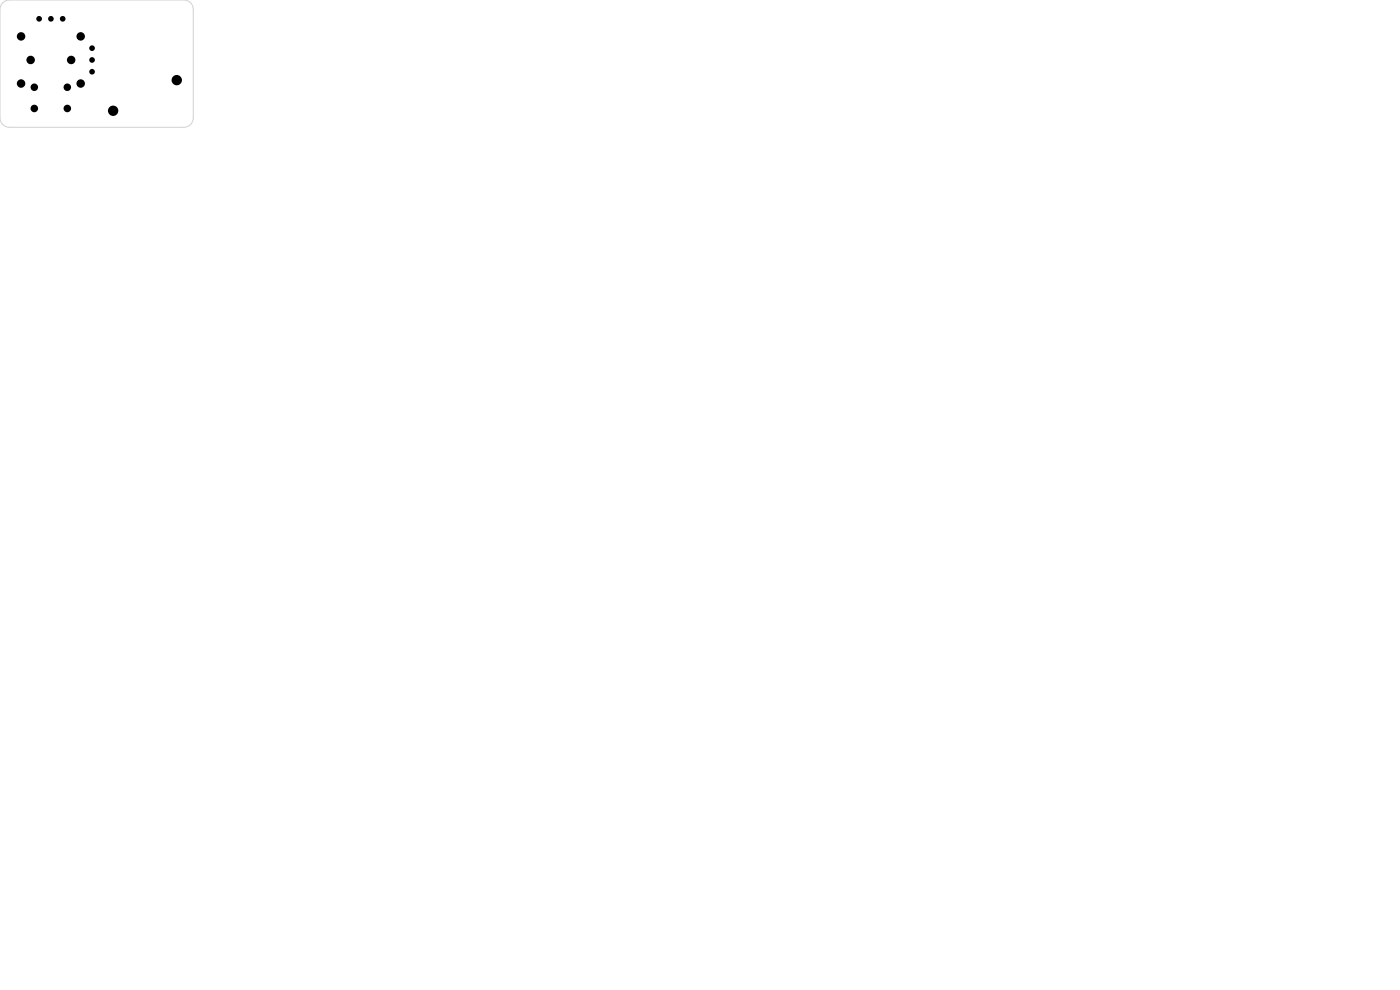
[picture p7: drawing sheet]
<svg xmlns="http://www.w3.org/2000/svg" width="297mm" height="210mm" viewBox="0 0 297 210" stroke-linecap="round" stroke-linejoin="round" font-family="sans-serif">
<path d="M.6 .6l.7-.5 .7-.1h37a2 2 0 0 1 2 2v23a2 2 0 0 1-2 2h-37a2 2 0 0 1-2-2v-23l.2-.8z" fill="none" stroke="#d0d2cd" stroke-width=".21"/>
<g fill="#000">
<circle cx="4.5" cy="7.7" r=".9"/>
<circle cx="4.5" cy="17.7" r=".9"/>
<circle cx="6.5" cy="12.7" r=".9"/>
<circle cx="7.3" cy="18.5" r=".8"/>
<circle cx="8.3" cy="4" r=".6"/>
<circle cx="10.8" cy="4" r=".6"/>
<circle cx="13.3" cy="4" r=".6"/>
<circle cx="14.3" cy="18.5" r=".8"/>
<circle cx="15.1" cy="12.7" r=".9"/>
<circle cx="17.1" cy="17.7" r=".9"/>
<circle cx="17.1" cy="7.7" r=".9"/>
<circle cx="19.5" cy="12.7" r=".6"/>
<circle cx="19.5" cy="15.2" r=".6"/>
<circle cx="19.5" cy="10.2" r=".6"/>
<circle cx="37.5" cy="17" r="1.1"/>
<circle cx="7.3" cy="23" r=".8"/>
<circle cx="14.3" cy="23" r=".8"/>
<circle cx="24" cy="23.5" r="1.1"/>
</g>
</svg>
